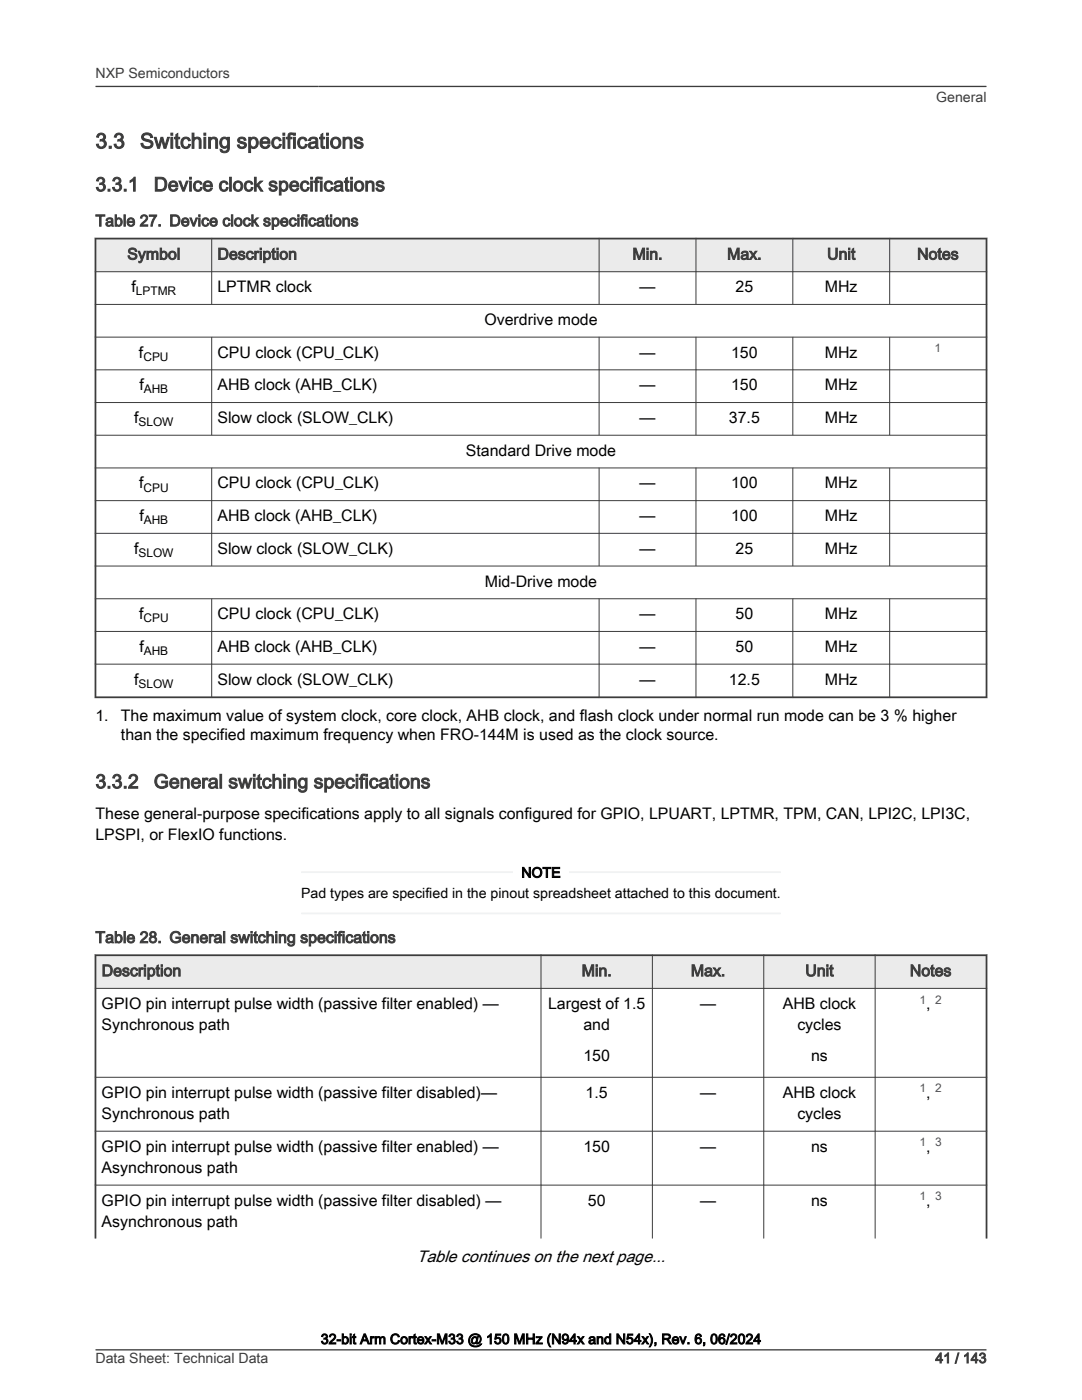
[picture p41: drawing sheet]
<svg xmlns="http://www.w3.org/2000/svg" width="216mm" height="279mm" viewBox="0 0 216 279" stroke-linecap="round" stroke-linejoin="round" font-family="sans-serif">
<defs><g id="words">
<g font-size="4.2" fill="#3c3c3c">
<text x="19" y="29.6">3.3</text>
<text x="27.9" y="29.6">Switching specifications</text>
</g>
<g font-size="3.9" fill="#3c3c3c">
<text x="19" y="38.2">3.3.1</text>
<text x="30.7" y="38.2">Device clock specifications</text>
<text x="19.1" y="157.3">3.3.2</text>
<text x="30.7" y="157.3">General switching specifications</text>
</g>
<text font-size="3.3" x="83.2" y="251.9">Table continues on the next page...</text>
<g font-size="3.2" fill="#3c3c3c">
<text x="19" y="45.1">Table 27. Device clock specifications</text>
<text x="25.4" y="51.8">Symbol</text>
<text x="43.4" y="51.8">Description</text>
<text x="126.2" y="51.8">Min.</text>
<text x="145.1" y="51.8">Max.</text>
<text x="165" y="51.8">Unit</text>
<text x="183" y="51.8">Notes</text>
<text x="19" y="188.2">Table 28. General switching specifications</text>
<text x="20.3" y="194.8">Description</text>
<text x="116.1" y="194.8">Min.</text>
<text x="137.8" y="194.8">Max.</text>
<text x="160.7" y="194.8">Unit</text>
<text x="181.5" y="194.8">Notes</text>
</g>
<g font-size="3.2">
<text x="26.2" y="58.3">f</text>
<text x="43.4" y="58.3">LPTMR clock</text>
<text x="127.6" y="58.3">—</text>
<text x="146.8" y="58.3">25</text>
<text x="164.6" y="58.3">MHz</text>
<text x="96.7" y="64.8">Overdrive mode</text>
<text x="27.7" y="71.4">f</text>
<text x="43.4" y="71.4">CPU clock (CPU_CLK)</text>
<text x="127.6" y="71.4">—</text>
<text x="145.9" y="71.4">150</text>
<text x="164.6" y="71.4">MHz</text>
<text x="27.8" y="77.9">f</text>
<text x="43.4" y="77.9">AHB clock (AHB_CLK)</text>
<text x="127.6" y="77.9">—</text>
<text x="145.9" y="77.9">150</text>
<text x="164.6" y="77.9">MHz</text>
<text x="26.7" y="84.4">f</text>
<text x="43.4" y="84.4">Slow clock (SLOW_CLK)</text>
<text x="127.6" y="84.4">—</text>
<text x="145.4" y="84.4">37.5</text>
<text x="164.6" y="84.4">MHz</text>
<text x="93" y="90.9">Standard Drive mode</text>
<text x="27.7" y="97.5">f</text>
<text x="43.4" y="97.5">CPU clock (CPU_CLK)</text>
<text x="127.6" y="97.5">—</text>
<text x="145.9" y="97.5">100</text>
<text x="164.6" y="97.5">MHz</text>
<text x="27.8" y="104">f</text>
<text x="43.4" y="104">AHB clock (AHB_CLK)</text>
<text x="127.6" y="104">—</text>
<text x="145.9" y="104">100</text>
<text x="164.6" y="104">MHz</text>
<text x="26.7" y="110.5">f</text>
<text x="43.4" y="110.5">Slow clock (SLOW_CLK)</text>
<text x="127.6" y="110.5">—</text>
<text x="146.8" y="110.5">25</text>
<text x="164.6" y="110.5">MHz</text>
<text x="96.7" y="117.1">Mid-Drive mode</text>
<text x="27.7" y="123.6">f</text>
<text x="43.4" y="123.6">CPU clock (CPU_CLK)</text>
<text x="127.6" y="123.6">—</text>
<text x="146.8" y="123.6">50</text>
<text x="164.6" y="123.6">MHz</text>
<text x="27.8" y="130.1">f</text>
<text x="43.4" y="130.1">AHB clock (AHB_CLK)</text>
<text x="127.6" y="130.1">—</text>
<text x="146.8" y="130.1">50</text>
<text x="164.6" y="130.1">MHz</text>
<text x="26.7" y="136.6">f</text>
<text x="43.4" y="136.6">Slow clock (SLOW_CLK)</text>
<text x="127.6" y="136.6">—</text>
<text x="145.4" y="136.6">12.5</text>
<text x="164.6" y="136.6">MHz</text>
<text x="19" y="143.8">1.</text>
<text x="24.1" y="143.8">The maximum value of system clock, core clock, AHB clock, and flash clock under normal run mode can be 3 % higher</text>
<text x="24.1" y="147.6">than the specified maximum frequency when FRO-144M is used as the clock source.</text>
<text x="19" y="167.7">LPSPI, or FlexIO functions.</text>
<text x="19.1" y="163.4">These general-purpose specifications apply to all signals configured for GPIO, LPUART, LPTMR, TPM, CAN, LPI2C, LPI3C,</text>
<text x="20.3" y="201.3">GPIO pin interrupt pulse width (passive filter enabled) —</text>
<text x="109.4" y="201.3">Largest of 1.5</text>
<text x="139.7" y="201.3">—</text>
<text x="156.2" y="201.3">AHB clock</text>
<text x="184.8" y="201.3">,</text>
<text x="20.3" y="205.6">Synchronous path</text>
<text x="116.4" y="205.6">and</text>
<text x="159.1" y="205.6">cycles</text>
<text x="116.4" y="211.7">150</text>
<text x="161.8" y="211.7">ns</text>
<text x="20.3" y="219.1">GPIO pin interrupt pulse width (passive filter disabled)—</text>
<text x="116.9" y="219.1">1.5</text>
<text x="139.7" y="219.1">—</text>
<text x="156.2" y="219.1">AHB clock</text>
<text x="184.8" y="219.1">,</text>
<text x="20.3" y="223.3">Synchronous path</text>
<text x="159.1" y="223.3">cycles</text>
<text x="20.3" y="229.8">GPIO pin interrupt pulse width (passive filter enabled) —</text>
<text x="116.4" y="229.8">150</text>
<text x="139.7" y="229.8">—</text>
<text x="161.8" y="229.8">ns</text>
<text x="184.8" y="229.8">,</text>
<text x="20.3" y="234.1">Asynchronous path</text>
<text x="20.3" y="240.6">GPIO pin interrupt pulse width (passive filter disabled) —</text>
<text x="20.3" y="244.8">Asynchronous path</text>
<text x="117.3" y="240.6">50</text>
<text x="139.7" y="240.6">—</text>
<text x="161.8" y="240.6">ns</text>
<text x="184.8" y="240.6">,</text>
</g>
<g font-size="2.8" fill="#3c3c3c">
<text x="19" y="15.6">NXP Semiconductors</text>
<text x="186.8" y="20.4">General</text>
<text x="19" y="272">Data Sheet: Technical Data</text>
<text x="186.7" y="272">41 / 143</text>
</g>
<g font-size="2.8">
<text x="60.1" y="179.2">Pad types are specified in the pinout spreadsheet attached to this document.</text>
<text x="104" y="175.1">NOTE</text>
<text x="64" y="268.2">32-bit Arm Cortex-M33 @ 150 MHz (N94x and N54x), Rev. 6, 06/2024</text>
</g>
<g font-size="2.4">
<text x="27.1" y="58.9">LPTMR</text>
<text x="28.6" y="72">CPU</text>
<text x="28.7" y="78.5">AHB</text>
<text x="27.6" y="85.1">SLOW</text>
<text x="28.6" y="98.1">CPU</text>
<text x="28.7" y="104.6">AHB</text>
<text x="27.6" y="111.2">SLOW</text>
<text x="28.6" y="124.2">CPU</text>
<text x="28.7" y="130.7">AHB</text>
<text x="27.6" y="137.3">SLOW</text>
</g>
<g font-size="2.4" fill="#00f">
<text x="186.5" y="70.3">1</text>
<text x="183.5" y="200.3">1</text>
<text x="186.6" y="200.3">2</text>
<text x="183.5" y="218">1</text>
<text x="186.6" y="218">2</text>
<text x="183.5" y="228.8">1</text>
<text x="186.6" y="228.8">3</text>
<text x="183.5" y="239.5">1</text>
<text x="186.6" y="239.5">3</text>
</g>
</g></defs>
<path d="M19 47.6h177.8v6.6h-177.8z" fill-rule="evenodd" fill="#ebebeb"/>
<path d="M18.9 47.6h178.1M19 47.4v91.9M196.8 47.4v91.9M18.9 139.2h178.1" fill="none" stroke="#3c3c3c" stroke-width=".35"/>
<g fill="none" stroke="#3c3c3c" stroke-width=".2">
<path d="M18.9 54.2h178.1M42.2 47.4v13.4M119.5 47.4v13.4M138.9 47.4v13.4M158.2 47.4v13.4M177.5 47.4v13.4M18.9 60.8h178.1M18.9 67.3h178.1M18.9 73.8h178.1M42.2 67.2v19.7M119.5 67.2v19.7M138.9 67.2v19.7"/>
<path d="M158.2 67.2v19.7M177.5 67.2v19.7M18.9 80.3h178.1M18.9 86.9h178.1M18.9 93.4h178.1M18.9 99.9h178.1M42.2 93.3v19.7M119.5 93.3v19.7M138.9 93.3v19.7M158.2 93.3v19.7M177.5 93.3v19.7M18.9 106.4h178.1"/>
<path d="M18.9 113h178.1M18.9 119.5h178.1M42.2 119.4v19.9M119.5 119.4v19.9M138.9 119.4v19.9M158.2 119.4v19.9M177.5 119.4v19.9M18.9 126h178.1M18.9 132.5h178.1"/>
</g>
<path d="M60.1 174.1h95.7" fill="none" stroke="#eef1f3" stroke-width=".35"/>
<path d="M102.5 173h10.9v2.8h-10.9z" fill-rule="evenodd" fill="#fff"/>
<path d="M60.1 182.3h95.7" fill="none" stroke="#eef1f3" stroke-width=".35"/>
<path d="M19 190.6h177.8v6.7h-177.8z" fill-rule="evenodd" fill="#ebebeb"/>
<path d="M18.9 190.6h178.1M19 190.5v56.7M196.8 190.5v56.7" fill="none" stroke="#3c3c3c" stroke-width=".35"/>
<path d="M18.9 197.3h178.1M107.9 190.5v56.7M130.2 190.5v56.7M152.4 190.5v56.7M174.6 190.5v56.7M18.9 215h178.1M18.9 225.8h178.1M18.9 236.5h178.1" fill="none" stroke="#3c3c3c" stroke-width=".2"/>
<path d="M19 17.3h177.8M19.1 269.4h177.7" fill="none" stroke="#3c3c3c" stroke-width=".26"/>
<use href="#words"/>
</svg>
